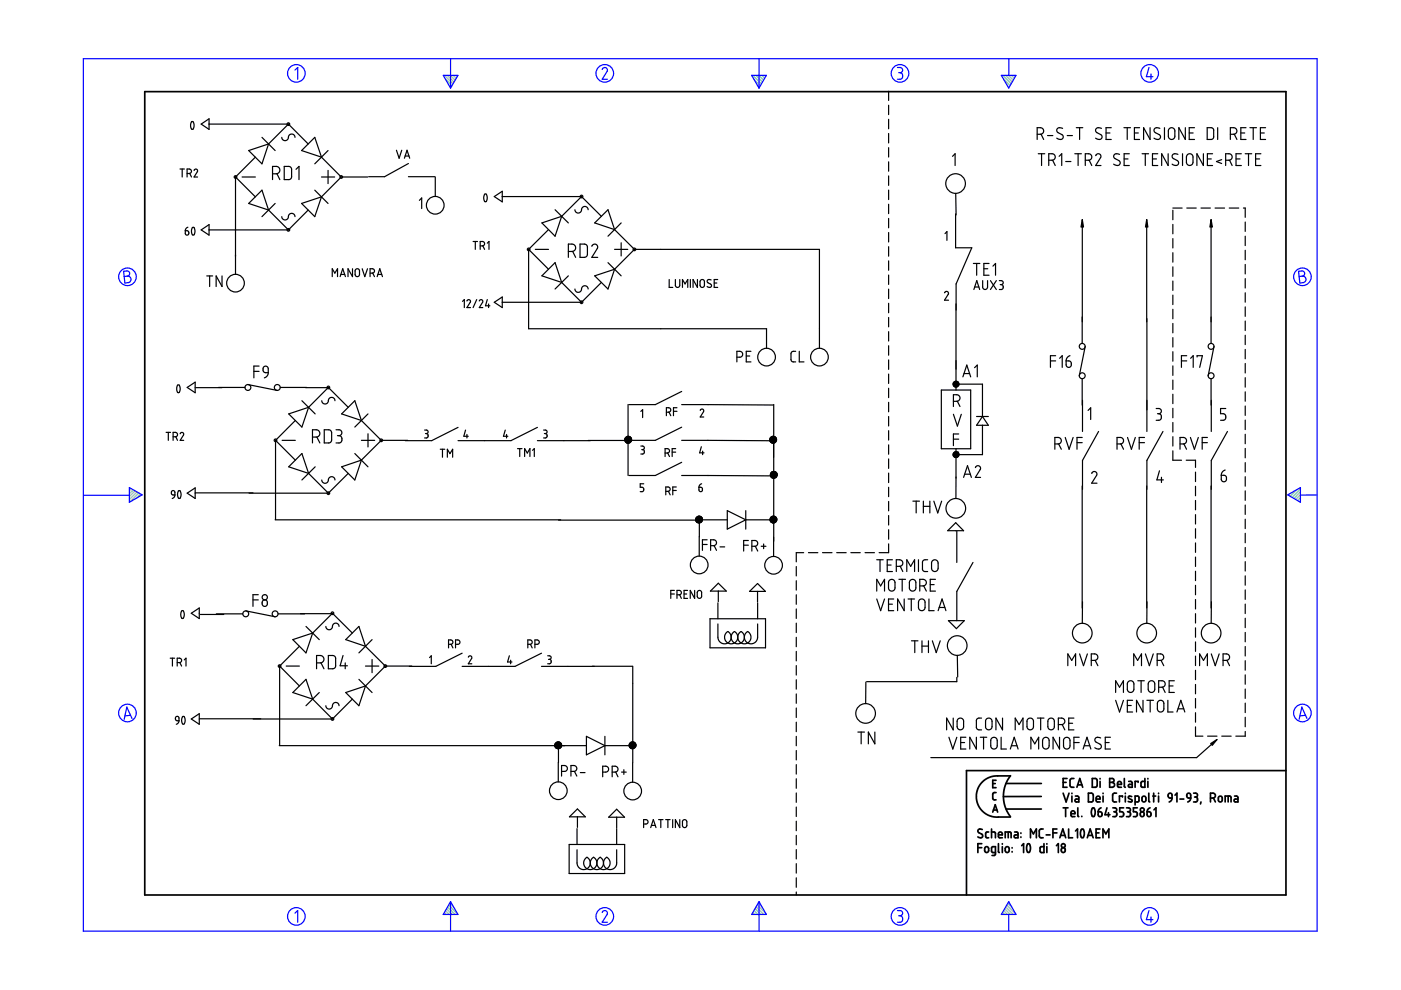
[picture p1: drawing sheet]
<svg xmlns="http://www.w3.org/2000/svg" width="297mm" height="210mm" viewBox="0 0 297 210" stroke-linecap="round" stroke-linejoin="round" font-family="sans-serif">
<g fill="none" stroke="#6c9" stroke-width=".25">
<path d="M94.2 16l1.8 1.8M94.5 16.8l1.3 1.4M94.8 16l1.5 1.4M95.3 18.3l.3 .3M95.5 16l1 1M96.1 16l.6 .6M96.7 16l.3 .2M159.6 16l1.8 1.8M159.9 16.8l1.3 1.4M160.3 16l1.4 1.4M160.7 18.3l.3 .3M160.9 16l1 1"/>
<path d="M161.5 16l.6 .6M162.1 16l.2 .2M212.6 16l1.8 1.8M212.8 16.8l1.3 1.4M213.2 16l1.4 1.4M213.7 18.3l.2 .3M213.8 16l1 1M214.4 16l.7 .6M215.1 16l.2 .2M27.5 103.4h-.1M27.9 103.6l-.5 .4M28.3 103.8l-.9 .9"/>
<path d="M28.7 104.1l-1.3 1.2M29 104.3l-1.6 1.6M29.4 104.5l-1.8 1.9M29.8 104.8l-.8 .8M273.4 104.7l-.3 .3M274.9 103.9l-1.4 1.3M275.7 103.6l-1.8 1.9M275.7 106.1l-.2 .3M275.7 105.5l-.6 .6M275.7 104.9l-1 1M275.7 104.2l-1.4 1.5M94 193.8v.1"/>
<path d="M94.2 193.5l.4 .4M94.4 193.1l.9 .8M94.7 192.7l1.2 1.2M94.9 192.3l1.6 1.6M95.1 191.9l1.9 1.9M95.4 191.5l.8 .8M159.4 193.8v.1M159.6 193.5l.4 .4M159.9 193.1l.8 .8M160.1 192.7l1.2 1.2M160.3 192.3l1.6 1.6M160.5 191.9l1.9 1.9"/>
<path d="M160.8 191.5l.8 .8M212.3 193.8v.1M212.6 193.5l.4 .4M212.8 193.1l.8 .8M213 192.7l1.2 1.2M213.2 192.3l1.6 1.6M213.5 191.9l1.8 1.9M213.7 191.5l.8 .8"/>
</g>
<g fill="none" stroke="#00f" stroke-width=".25">
<path d="M17.7 12.4h261.6v185h-261.6zM62.5 14.9l.6-.6v2.5M94 16h3.1l-1.6 2.7zM95.5 12.4v6.3M127.7 14.7l.5-.4 .5 .3v.5l-1 1.7h1.1M159.4 16h3.1l-1.6 2.7zM160.9 12.4v6.3M190.3 14.3h.7l.3 .3v.6l-.5 .2M190.5 15.4h.3M190.8 15.4l.5 .3v.7l-.3 .4h-.7M212.3 16h3.1l-1.5 2.7zM213.9 12.5v3.5"/>
<path d="M243.6 14.3l-.5 2h1.4M244 15.7v1.1M26.2 57.5l.9-.1 .3 .3 .1 .5-.5 .3 .5 .2 .3 .4-.1 .3-.3 .5-.9 .1zM27 58.5l-.7 .1M275.3 57.5l.9-.1 .3 .3 .1 .5-.5 .3 .5 .2 .3 .4-.1 .4-.2 .3-1 .2zM276.1 58.5l-.7 .1M17.8 105h9.6M27.4 103.4l2.7 1.5-2.7 1.6zM273 104.9l2.7-1.5v3.1zM279.3 104.9l-3.6 .1M27.7 151.7l-1.2 .1M28 152.3l-1.1-2.4-.6 2.6"/>
<path d="M276.8 151.7l-1.2 .1M277.1 152.3l-1.1-2.4-.6 2.6M62.5 193.6l.6-.5v2.4M95.5 191.2v6.2M95.5 191.2l1.6 2.7h-3.1zM127.7 193.5l.1-.3 .5-.1 .5 .4-.1 .4-1 1.6h1.1M160.9 191.2v6.2M160.9 191.2l1.6 2.7h-3.1zM190.3 193.1h.6l.4 .2v.5l-.5 .4M190.5 194.2h.3M190.8 194.2l.5 .3v.7l-.4 .3h-.6M213.9 191.2l1.5 2.7h-3.1z"/>
<path d="M213.9 193.9v3.5M243.6 193.1l-.5 1.9h1.4M244 194.4v1.1"/>
<circle cx="62.8" cy="15.6" r="1.87"/>
<circle cx="128.2" cy="15.6" r="1.87"/>
<circle cx="190.8" cy="15.6" r="1.87"/>
<circle cx="243.8" cy="15.6" r="1.87"/>
<circle cx="27" cy="58.7" r="1.87"/>
<circle cx="276.1" cy="58.7" r="1.87"/>
<circle cx="27" cy="151.2" r="1.87"/>
<circle cx="276.1" cy="151.2" r="1.87"/>
<circle cx="62.8" cy="194.3" r="1.87"/>
<circle cx="128.2" cy="194.3" r="1.87"/>
<circle cx="190.8" cy="194.3" r="1.87"/>
<circle cx="243.8" cy="194.3" r="1.87"/>
</g>
<g fill="none" stroke="#000" stroke-width=".36">
<path d="M30.7 19.4h241.9v170.4h-241.9zM207.3 179.7h.9M208.2 178.9h-.9v1.9M208.3 175.9l-.7-.1-.3 .5 1 .7v.4l-.2 .2-.8-.2M208.9 179.6l.4-.1 .3 .3v.7l-.3 .2h-.3l-.2-.2zM209.6 176.4h-.4l-.2 .3v.8l.2 .1h.4M210.2 176.4l.8 .1 .1 1.1M210.2 175.8v1.8M210.5 166.1h.5M210.5 172.2l.5-1.6 .5 1.6M210.6 171.7h.8M211.2 168h-.4l-.3 .3v1.1l.7 .2"/>
<path d="M211.2 165.4h-.7v1.6h.7M211.7 177h.8l-.1-.5-.4-.1-.2 .2-.1 .8 .2 .2h.6M211.7 178.9v1.7l.2 .2M212.5 178.9v.1M212.5 179.5v1.3M213.1 177.6v-1.2h1.1l.2 .2v1M213.3 179.6l.4-.1 .3 .3v.7l-.3 .2h-.3l-.3-.2zM213.3 166.1h7.5M213.3 171.5h7.5M213.8 176.4v1.2M214.2 164.5h-3.5l-.9 .3-.9 .5-.7 .6-.7 .9-.4 1-.1 1.1 .1 1.1 .4 .9 .7 1 .8 .6 .8 .5 .9 .2h3.5M214.2 164.5l-1 1.7-.5 2.2 .1 1.3 .3 1.3 1.1 2.1"/>
<path d="M214.6 179.7v.1M215.1 176.4h.5l.2 .3v.9h-.5a.31 .31 0 0 1-.3-.3 .31 .31 0 0 1 .3-.3h.5M216.5 176.6v.1M216.5 177.4v.1M216.6 179.3l.4-.4v1.9M217.8 179a.55 .55 0 0 1 .6 .2 .55 .55 0 0 1 .1 .5l-.1 .7a.37 .37 0 0 1-.5 .3 .37 .37 0 0 1-.2-.5v-.6zM218.5 177.6v-1.8l.6 1 .6-1v1.8M220.8 168.9h-8.1M221.2 175.8h-.6l-.3 .3 .1 1.3 .2 .2h.6M221.3 178.9v1.9l-.6-.1-.2-.2v-.8l.2-.2h.6M221.8 177h.8M222 178.9v.1"/>
<path d="M222 179.5v1.3M223.2 176.6h.9M224 179.3l.4-.4v1.9M224.1 175.8h-.9v1.8M224.7 177.6l.6-1.8 .7 1.8M224.9 177.1h.9M225.1 179.9l.2-.2 .5 .2v.7l-.4 .2-.3-.2zM225.4 165.9h.6M225.4 168.2l.6 1.8 .7-1.8M225.4 171.3h1M225.9 171.3v1.8M226.2 165.1h-.8v1.8h.8"/>
<path d="M226.6 175.8v1.8h.8M227.1 172.5h.8l-.1-.5-.4-.1-.3 .2v.8l.2 .2h.6M227.3 168.2v.1M227.3 168.8v1.2M227.7 165.1h-.6l-.2 .3v1.4l.3 .1h.5M228 168.8h.5l.2 .2v1h-.5a.31 .31 0 0 1-.3-.3 .31 .31 0 0 1 .3-.3h.5M228 176.2l.5-.4v1.8M228.3 166.9l.6-1.8 .7 1.8M228.5 166.4h.9M228.5 171.3v1.7l.2 .1M229.3 175.8a.63 .63 0 0 1 .6 .9l-.1 .6a.34 .34 0 0 1-.4 .3 .34 .34 0 0 1-.3-.5v-.7zM229.4 173.1h.1"/>
<path d="M230.5 177.6l.6-1.8 .7 1.8M230.7 177.1h.9M230.8 168.2h.7l.3 .3v1.2l-.3 .3h-.7zM231.6 165.1h.7l.3 .2v1.3l-.2 .3h-.8zM231.6 171.4a.53 .53 0 0 1 .5 .2 .53 .53 0 0 1 .1 .5l-.1 .7a.34 .34 0 0 1-.4 .3 .34 .34 0 0 1-.3-.4v-.6zM232.4 176.6h.6M232.4 169.4h.8v-.3l-.2-.3-.5 .1-.1 .9 .2 .2h.6M232.8 172.1h.6l.2 .2 .1 .5-.2 .3h-.3l-.3-.1zM233.2 175.8h-.8v1.8h.8M233.2 165.1v.1M233.2 165.7v1.2M233.4 171.3l-.4 .3-.2 .5"/>
<path d="M233.8 177.6v-1.8l.7 1 .6-1v1.8M233.9 168.2v.1M233.9 168.8v1.2M234.7 171.3l-.4 1.4h1M235 172.3v.8M235.3 165.1h.6l.3 .3-.1 .4-.3 .1 .4 .1 .1 .3-.1 .4-.3 .2h-.6zM235.3 165.9h.5M235.9 171.3h.7l.1 .2 .1 .3-.4 .3M236.2 172.1h.2M236.4 172.1l.3 .2 .1 .5-.3 .3h-.6M236.7 168.2h-.5l-.3 .3v1.3l.3 .2h.5M236.9 166.3h.9l-.2-.5-.3-.1-.3 .1-.1 .9 .2 .2h.7"/>
<path d="M238 169v-.2h-.7v1.2M238.2 171.3h-.8v.8h.6l.2 .4-.1 .6h-.7M238.4 165.1v1.7l.2 .1M238.6 168.2v.1M238.6 168.8v1.2M238.8 171.3h.5l.3 .2v.4l-.3 .2M239.1 172.1h.2M239.3 172.1l.4 .3-.1 .5-.2 .2h-.6M239.3 165.7h.5l.3 .2v1h-.6a.31 .31 0 0 1-.3-.3 .31 .31 0 0 1 .3-.3h.6M239.9 168.9l-.2-.1a.29 .29 0 0 0-.4 .1 .29 .29 0 0 0 .1 .4l.5 .2a.33 .33 0 0 1 0 .5 .33 .33 0 0 1-.5 0l-.2-.1M240.7 170l.7-.1 .1-.9-.2-.2h-.6v1.9M241.1 171.3h-.8v.8h.6l.2 .3-.1 .7h-.7"/>
<path d="M241.3 165.9v-.2h-.6v1.2M241.9 172.3l.2-.2 .4 .2 .1 .5-.1 .2-.4 .1-.2-.1zM242.2 169l.2-.2 .4 .1 .2 .8-.2 .2-.4 .1-.3-.2zM242.7 165.1v1.8h-.6l-.2-.2 .1-.9 .2-.1h.5M243.2 172.1l.7 .2v.7l-.4 .1-.2-.1zM243.4 165.1v.1M243.4 165.7v1.2M243.6 168.2v1.6l.2 .2M243.8 171.3l-.4 .3-.2 .5M244.4 168.8h.6M244.6 168.2v1.8M244.7 171.7l.4-.4v1.8"/>
<path d="M245.6 168.2v.1M245.6 168.8v1.2M247.7 168.4l.3-.2 .4 .1 .1 .9-.7-.1zM248.5 169.2l-.2 .5-.4 .3M249.1 168.6l.4-.4v1.8M250.2 169.4h.8M251.7 168.3l.3-.1 .3 .1 .2 .9h-.6l-.2-.2zM252.5 169.2l-.2 .5-.5 .3M253.1 168.2l.7 .1 .1 .4-.4 .3M253.3 169h.2M253.5 169l.4 .2v.5l-.2 .3h-.6M254.6 170l-.1 .5"/>
<path d="M256.6 169.2l.9-.1 .2-.3-.1-.4-.4-.2h-.6v1.8M257.3 169.2l.4 .8M258.4 169l.2-.2 .4 .1 .1 .8-.1 .2-.4 .1-.3-.2zM259.8 170v-1.2l1.1 .1 .1 1.1M260.4 168.8v1.2M261.7 168.8h.6l.2 .3v.9h-.6a.31 .31 0 0 1-.3-.3 .31 .31 0 0 1 .3-.3h.6M272.6 163.4h-67.7v26.4M211.1 180.8h-.6l-.3-.2 .1-1 .8-.1-.1 1.7-.2 .2h-.5M214.6 180.6v.1"/>
<circle cx="225.4" cy="179.3" r=".42"/>
<circle cx="242.2" cy="171.7" r=".42"/>
</g>
<g fill="none" stroke="#000" stroke-width=".25">
<path d="M188.4 19.3v2M38.2 35.8h.9M38.6 35.8v1.7M39.7 36.8l.8-.2 .1-.2-.1-.4-.8-.2v1.7M40.2 36.8l.4 .7M40.6 25.8a.69 .69 0 0 1 .5 .9v.4a.34 .34 0 0 1-.4 .3 .34 .34 0 0 1-.3-.5v-.6zM41.1 36.1l.4-.3 .4 .3-.8 1.4h.8M42.7 26.3l1.6-1.1v2.2zM44.3 26.3h16.9M49.9 37.5l4.2 4.2M49.9 37.5v20.7M51.3 37.5h2.8"/>
<path d="M52.7 31.9l4.2-1.4-1.4 4.2zM54.1 33.3l-4.2 4.2M55.5 29.1l2.8 2.8M57.8 36.9l.9-.1 .5-.3 .1-.6-.3-.5-1.2-.1v2.8M58.7 36.8l.6 1.3M59.7 29.1l.2 .4 .5 .3 .6-.3 .2-.7 .4-.4 .7 .1 .2 .6M60.3 35.3h1.1l.4 .4v1.8l-.4 .6h-1.1zM61.2 26.3l4.1 4.2M61.2 26.3l-4.3 4.2M62.8 35.9l.6-.6v2.8M63.9 31.9l2.8-2.8 1.5 4.2zM68.2 33.3l4.1 4.2"/>
<path d="M68.2 37.5h2.8M69.6 31.9l-2.9 2.8M69.6 36.1v2.8M72.3 37.5l-4.1 4.2M72.3 37.5h5.7M84.1 31.9l.5 1.6 .6-1.6M85.7 33.5l.6-1.6 .6 1.6M85.9 33.1h.8M86.6 34.7l-5.1 2.8h-3.3M86.6 37.5h5.6M92.3 37.5v4.2M188.4 22.3v2"/>
<path d="M188.4 25.3v2M188.4 28.3v2M188.4 31.3v2M188.4 34.3v2M188.4 37.3v2M202 33.1l.5-.5v2.5M219.9 28.5l1.1-.2 .3-.4-.2-.6-.3-.2h-.9v2.5M220.1 32.6h1.4M220.7 28.4l.6 1.2M220.8 32.6v2.5M222.1 28.7h1.1M222.4 34l1.1-.2 .2-.4-.1-.5-.5-.3h-.7v2.5"/>
<path d="M223.2 34l.5 1.1M224.6 33.1l.5-.5v2.5M225.3 27.2l-.9-.1-.3 .2-.1 .4 .2 .4 1.1 .6v.7l-.6 .2-.7-.3M226 34.2h1.1M226.3 28.7h1.1M227.9 32.6h1.4M228.2 27.1h1.4M228.6 32.6v2.5M228.9 27.1v2.5M230.1 34h.8l.3-.2 .3-.4-.1-.5-.5-.3h-.8v2.5M230.9 34l.6 1.1M232.3 33l.3-.3 .4-.1 .3 .2 .1 .3-1.1 2h1.1"/>
<path d="M233.5 27.2l-.8-.1-.3 .2-.1 .4 .2 .4 1.1 .6v.7l-.6 .2-.7-.3M234.5 28.2h.8M235.6 27.1h-1.1v2.5h1.1M237.4 32.7l-.9-.1-.2 .1-.2 .5 .2 .3 1.1 .7v.6l-.5 .3-.8-.3M238.3 27.1h1.4M238.3 33.7h.9M239 27.1v2.5M239.4 32.6h-1.1v2.5h1.1M240.5 28.2h.8M241.6 27.1h-1.1v2.5h1.1M242.1 32.6h1.4M242.8 32.6v2.5"/>
<path d="M243.8 27.1v2.5l-1.3-2.5v2.5M244.3 33.7h.9M245.5 32.6h-1.2v2.5h1.2M245.9 27.2l-.9-.1-.2 .2-.1 .4 .2 .4 1 .5 .2 .4-.2 .4-.5 .2-.7-.3M246.9 27.1v2.5M247.7 32.6v2.5l-1.4-2.5v2.5M247.9 27.3l.3-.2h.4l.5 .5v1.4l-.4 .5h-.5l-.4-.4-.1-1.4zM249.7 32.7l-.8-.1-.3 .3-.1 .4 .2 .2 1.1 .7v.6l-.5 .3-.8-.3M250.7 32.6v2.5M251.3 27.1v2.5l-1.4-2.5v2.5M251.7 32.8l.6-.2 .6 .4v1.6l-.4 .5-.6-.1-.3-.4-.1-1.4zM252.1 28.2h.9"/>
<path d="M253.3 27.1h-1.2v2.5h1.2M255.1 32.6v2.5l-1.3-2.5v2.5M255.9 27.1h1l.4 .3v1.7l-.4 .4-1 .1zM256 33.7h.8M257.1 32.6h-1.1v2.5h1.1M258.2 27.1v2.5M259 33.8l-1.1 .4 1.1 .5M259.9 34h.8l.4-.3 .1-.5-.2-.5-1.1-.1v2.5M260.7 34l.5 1.1M260.9 28.5l.8-.1 .4-.2 .2-.5-.4-.5-1-.1v2.5M261.7 28.4l.6 1.2M262.1 33.7h.8"/>
<path d="M263.1 28.2h.8M263.2 32.6h-1.1v2.5h1.1M264 32.6h1.4M264.2 27.1h-1.1v2.5h1.1M264.7 32.6v2.5M265 27.1h1.4M265.7 27.1v2.5M266.2 33.7h.9M267.2 28.2h.9M267.3 32.6h-1.1v2.5h1.1M268.3 27.1h-1.1v2.5h1.1M39.3 48.9l.6 .1 .1 .6-.2 .2h-.3l-.2-.1z"/>
<path d="M39.8 48.2l-.3 .2-.2 .5M40.8 48.3a.5 .5 0 0 1 .5 .1 .5 .5 0 0 1 0 .6v.5a.33 .33 0 0 1-.4 .3 .33 .33 0 0 1-.3-.4v-.6zM42.7 48.7l1.6-1.1v2.2zM43.8 58.5h1.3M44.3 48.7h16.9M44.4 58.5v2.2M47.1 58.5v2.2l-1.3-2.2v2.2M52.7 43.1l2.8-2.8 1.4 4.2zM56.9 44.5l4.3 4.2M58.3 43.1l-2.8 2.8M59.7 45.9l.2 .5 .4 .2 .7-.2 .2-.8 .4-.3 .7 .1 .2 .5M63.9 43.1l4.3-1.4-1.5 4.2z"/>
<path d="M65.3 44.5l-4.1 4.2M66.7 40.3l2.9 2.8M70.4 58.7v-1.7l.6 .9 .6-.9v1.7M72.1 58.7l.6-1.7 .5 1.7M72.3 58.2h.8M74.7 57v1.7l-.9-1.7v1.7M75.4 57.2l.5-.2 .3 .3v1l-.3 .3h-.4l-.2-.2zM76.8 57l.5 1.7 .6-1.7M78.5 57.9l.7-.1 .2-.3-.1-.4-.8-.1v1.7M79 57.9l.4 .8M80 58.7l.5-1.7 .6 1.7M80.1 58.2h.8"/>
<path d="M88.9 42.5l.5-.5v2.2M100.3 51.2h.9M100.8 51.2v1.7M101.8 52.1l.8-.1 .1-.2-.1-.5-.8-.1v1.7M102.4 52.1l.3 .8M102.7 41.2a.56 .56 0 0 1 .6 .8l-.1 .5a.32 .32 0 0 1-.4 .3 .32 .32 0 0 1-.2-.5zM103.3 51.6l.4-.4v1.7M104.8 41.7l1.7-1.1v2.2zM106.5 41.7h16.8M112.1 52.9l4.2 4.2M112.1 52.9v16.8h50.4v4.2M113.5 52.9h2.8"/>
<path d="M114.9 47.3l4.2-1.4-1.4 4.2zM114.9 58.5l2.8-2.8 1.4 4.2zM116.3 48.7l-4.2 4.2M117.7 44.5l2.8 2.8M119.1 59.9l4.2 4.2M120.5 53.3h.8l.5-.2 .2-.4-.2-.7-.3-.2h-1v2.8M120.5 58.5l-2.8 2.8M121.4 53.3l.6 1.3M121.9 44.5l.2 .4 .4 .3 .6-.3 .3-.7 .4-.4 .6 .1 .3 .6M123 51.8h1.1l.4 .3v1.9l-.4 .5-1.1 .1zM123.3 41.7l4.2 4.2M123.3 41.7l-4.2 4.2"/>
<path d="M125.5 52.2l.2-.3 .5-.1 .4 .1 .1 .4v.4l-1.2 1.9h1.2M126.1 47.3l2.8-2.8 1.4 4.2zM126.1 58.5l4.2-1.4-1.4 4.2zM127.5 59.9l-4.2 4.2M128.9 55.7l2.8 2.8M130.3 48.7l4.2 4.2M130.3 52.9h2.8M131.7 47.3l-2.8 2.8M131.7 51.5v2.8M134.5 52.9l-4.2 4.2M134.5 52.9h39.2v21M141.9 59.3v1.6h.7"/>
<path d="M143.2 59.3v1.3l.4 .3h.3l.2-.3v-1.3M146.4 59.3v1.6M147.9 59.3v1.6l-1-1.6v1.6M148.5 59.4l.5-.1 .4 .3v1l-.4 .3h-.4l-.2-.3zM150.8 59.4l-.7-.1-.2 .4 .9 .6v.5l-.5 .1-.4-.2M152.2 59.3h-.8v1.6h.8M188.4 40.3v2M188.4 43.3v2M188.4 46.3v2M188.4 49.3v2M188.4 52.3v2M188.4 55.3v2"/>
<path d="M188.4 58.3v2M200.4 49.5l.4-.4v1.9M202.6 45.3v7.2h3.4l-3.3 7.7v22.5M202.6 41l.1 4.6M206.4 55.9h1.4M207.1 55.9v2.5M208.3 59.5v1.4l.2 .3 .3 .2 .4-.1 .2-.3v-1.5M208.6 57h.8M209.7 55.9h-1.1v2.5h1.1M210 59.5l1.2 1.9M210.5 56.4l.6-.5v2.5M211.2 59.5l-1.2 1.9"/>
<path d="M211.9 59.5h.5l.3 .2v.4l-.4 .2M229.5 46.6l-.1 26.2M243.1 46.6v21.6M248.7 44.6v2M248.7 47.6v2M248.7 50.6v2M248.7 53.6v2M248.7 56.6v2M248.7 59.6v2M248.7 44.1h1.9M251.6 44.1h2M254.6 44.1h2"/>
<path d="M256.8 46.6v26.2M257.6 44.1h2M260.6 44.1h2M263.6 44.1h.4v2M264 47.1v2M264 50.1v2M264 53.1v2M264 56.1v2M264 59.1v2M53.8 78.7h1.1M54.9 77.6h-1.1v2.5M55.9 77.9l.4-.3 .4 .2 .2 1.2h-.6l-.4-.2z"/>
<path d="M56.9 79l-.2 .7-.7 .4M98.1 63.9l.3-.4v1.7M99 63.8l.2-.2 .3-.1a.35 .35 0 0 1 .2 .6l-.7 1.1h.8M101.1 63.5l-.8 1.7M101.6 63.8a.38 .38 0 0 1 .4-.3 .38 .38 0 0 1 .4 .3l-.8 1.4h.8M103.3 63.5l-.4 1.3h1M103.6 64.5v.7M104.8 64.1l1.7-1.1v2.2zM106.5 64.1h16.8M121.9 61.3l.3 .6 .6 .1 .4-.3 .3-.9 .5-.2 .4 .1 .3 .6M144.7 60.9v-1.6l.5 .9 .6-.9v1.6M151.4 60h.6"/>
<path d="M156.2 75.7l1-.1 .3-.4-.2-.5-.4-.2h-.7v2.2M158.2 75.5h.8M159.2 74.5h-1v2.2h1M168.7 74.5h-.7l-.3 .4 .1 1.7 .3 .1h.6M169.5 74.5v2.2h1M188.4 61.3v2M188.4 64.3v2M188.4 67.3v2M188.4 70.3v2M188.4 73.3v2M188.4 76.3v2M188.4 79.3v2"/>
<path d="M200.3 62.1l.2-.3h.3l.3 .4-.8 1.4h.8M204.2 79.9l.8-2.5 .8 2.5M204.4 79.2h1.2M206.5 61.4l.6-1.9 .6 1.9M206.6 78l.6-.6v2.5M206.7 60.9h.8M212.1 60.3h.2M212.3 60.3l.4 .3v.5l-.3 .3h-.5M222.7 76.5h1.1M223.8 75.4h-1.1v2.5M224.7 76l.5-.6v2.5M226 76.5l.8 .1 .3 .2v.7l-.2 .3-.4 .1-.3-.2z"/>
<path d="M226.9 75.4l-.6 .4-.3 .7M230.1 73.4l-1.3 6.3M243.2 67.6v23.9M248.7 62.6v2M248.7 65.6v2M248.7 68.6v2M248.7 71.6v2M248.7 74.6v2M248.7 77.6v2M250.5 76.5h1.1M251.6 75.4h-1.1v2.5M252.4 76l.6-.6v2.5"/>
<path d="M253.8 75.7v-.3h1.1l-.5 2.5M257.4 73.4l-1.2 6.3M264 62.1v2M264 65.1v2M264 68.1v2M264 71.1v2M264 74.1v2M264 77.1v2M35.2 91.7h1M35.7 91.7v1.7M36.7 92.6h.6l.2-.2 .1-.4-.2-.2-.7-.1v1.7M37.3 92.6l.3 .8"/>
<path d="M37.7 81.6a.64 .64 0 0 1 .5 .9l-.1 .4a.35 .35 0 0 1-.4 .4 .35 .35 0 0 1-.2-.5v-.7zM38.2 92a.37 .37 0 0 1 .3-.3 .37 .37 0 0 1 .4 .2v.3l-.7 1.2h.7M39.7 82.1l1.7-1.1v2.3zM41.6 82.2h5.5M46.3 82.1h5.6M52.6 81.5l6.2 1.3M58.4 93.4l4.2 4.2M58.4 93.4v16.8M59.4 82.1h5.6M59.8 93.4h2.8M61.2 87.8l4.2-1.4-1.4 4.2zM62.6 89.2l-4.2 4.2"/>
<path d="M64 96.2l1.4 4.2-4.2-1.4zM64 85l2.8 2.8M64.8 82.2h4.8M65.4 86.4l4.2-4.3 4.2 4.3M66.3 92.7h.9l.4-.3 .2-.6-.3-.5-.3-.2h-.9v2.8M66.8 99l-2.8 2.8M67.2 92.7l.6 1.2M68.2 85l.3 .5 .7 .1 .3-.3 .3-.8 .5-.3 .5 .3 .2 .5M68.7 91.1l1.2 .1 .4 .3v1.8l-.2 .4-.2 .2h-1.2zM71.2 91.1l.9 .1 .4 .4-.2 .5-.4 .3M71.5 92.4h.4M71.9 92.4l.3 .1 .2 .2 .1 .8-.4 .4h-.9"/>
<path d="M72.4 87.8l2.8-2.8 1.4 4.2zM72.4 99l4.2-1.4-1.4 4.2zM75.2 96.2l2.8 2.8M76.6 89.2l4.2 4.2M76.6 93.4h2.8M78 87.8l-2.8 2.8M78 92v2.8M80.8 93.4l-4.2 4.2M80.8 93.4h5.6M90 91.2h.6l.1 .2v.4l-.3 .1M90.2 91.9h.2M90.4 91.9l.3 .2v.5l-.2 .3h-.5"/>
<path d="M93.3 95.2h1M93.8 95.2v1.7M94.8 96.9v-1.7l.6 1 .6-1v1.7M97.1 90.6l-5.6 2.8h-5.6M98.7 91.2l-.4 1.3h1M99 92.1v.8M107.1 91.2l-.4 1.3h1M107.4 92.1v.8M109.7 95.1h1M110.2 95.1v1.7M111.2 96.8v-1.7l.6 1 .6-1v1.7M112.9 95.5l.4-.4v1.7"/>
<path d="M113.9 90.6l-5.6 2.8h-11.2M113.9 93.4h11.2M115.3 91.2h.5l.2 .2-.1 .4-.3 .1M115.4 91.9h.2M115.6 91.9l.3 .2 .1 .5-.3 .3h-.4M124.7 93.4h8.5M132.9 93.9h.1M132.9 92.6l-.4 .5M132.9 93.8l-.1 .1M132.9 93.6l-.2 .2M132.9 93.2l-.4 .4M133 92.5l-.5 .5"/>
<path d="M133.1 92.5l-.2 .2M133.2 85.8v15M133.2 92.5l-.7 .7M133.3 92.5l-.8 .8M133.4 92.5l-.9 1M133.4 92.5l-.5 .6M133.5 92.6l-.9 1M133.6 92.6l-.7 .7M133.6 92.7l-1 1M133.7 92.7l-1 1M133.7 92.8l-.8 .8M133.8 92.8l-1.1 1"/>
<path d="M133.8 92.9l-.9 1M133.9 93.5l-.5 .4M133.9 93l-.9 .9M133.9 93.4l-.5 .5M133.9 93.3l-.7 .7M133.9 93.1l-.8 .8M133.9 93.2l-.7 .8M135.9 94.6l.6 .1v.5l-.3 .1M135.9 87.2l.3-.3v1.6M136.1 95.3h.1M136.2 95.3l.4 .2v.5l-.2 .2-.5 .1M141 96.1l.7-.1 .2-.3-.1-.5-.8-.1v1.7"/>
<path d="M141.3 87.4l.8-.2 .1-.4-.2-.3-.7-.1v1.7M141.6 96.1l.3 .7M141.8 87.4l.4 .7M142.5 95.9h.8M142.8 87.2h.7M143.3 95.1h-.8v1.7M143.5 86.4h-.7v1.7M144.5 90.6l-5.6 2.8h-5.6M144.5 93.4h5.6M144.5 98l-5.6 2.8h-5.6M144.5 83l-5.6 2.8h-5.6M144.5 85.8h5.6"/>
<path d="M148.5 87l.3-.3 .4 .2v.3l-.7 1.2h.7M148.7 94.7l-.4 1.3h1M149 95.7v.7M150.1 93.4l13.9 .1M150.1 85.8l13.9 .1M163.6 92.6l-.3 .3M163.7 93.6l-.2 .2M163.7 93.2l-.4 .4M163.7 93l-.5 .5M163.7 92.8l-.5 .5M163.7 92.6l-.5 .5M163.8 100l-.4 .4"/>
<path d="M163.8 92.5l-.6 .7M163.9 92.5l-.2 .2M164 93.9l-.1 .1M164 99.9l-.3 .3M164 93.4v3.6M164 85.8v28.9M164.1 99.9l-.8 .8M164.1 93.9h-.1M164.1 92.5l-.9 .9M164.2 100l-.9 .8 1-.8M164.2 92.6l-.5 .4M164.2 92.6l-.9 .9"/>
<path d="M164.3 92.6l-1 1M164.4 92.6l-.7 .7M164.4 92.7l-1 1M164.5 92.8l-1.1 .9M164.5 92.8l-.8 .8M164.5 93.6l-.2 .3M164.5 92.9l-1 .9M164.6 92.9l-1 1M164.6 93l-.9 .9M164.6 93.1l-.7 .8M164.6 93.4l-.5 .5M164.6 93.2l-.8 .7"/>
<path d="M164.6 93.3l-.5 .6M188.4 82.3v2M188.4 85.3v2M188.4 88.3v2M188.4 91.3v2M188.4 94.3v2M188.4 97.3v2M199.6 82.7h6.2v12.4h-6.2zM202.1 81.4h.1M202.1 96.3h.1M202.1 85.1h.9l.4-.3 .1-.5-.2-.4-.4-.2h-.8v2.5M202.1 96.5h.1"/>
<path d="M202.1 87.8l.9 2.5 .8-2.5M202.1 93.1h1.2M202.2 96.7h.1M202.3 81.7l-.1 .1M202.3 81.4l-.2 .1M202.3 81.2l-.2 .1M202.3 96.1l-.2 .1M202.3 96.3l-.1 .1M202.4 81.8l-.1 .1M202.4 96.5l-.1 .1M202.4 80.9l-.3 .3M202.4 95.8l-.3 .3"/>
<path d="M202.5 81.5l-.2 .1M202.5 81.2l-.2 .2M202.5 81l-.2 .1M202.5 82h-.1M202.5 95.9l-.2 .2M202.5 96.7l-.2 .1M202.5 96.1l-.1 .1M202.5 96.9l-.1 .1M202.6 81.6l-.1 .1M202.6 96.3l-.1 .1M202.6 80.8l-.1 .1M202.6 95.8l-.1 .1"/>
<path d="M202.6 81.3l-.1 .1M202.6 81l-.1 .2M202.6 81.8l-.1 .1M202.6 96.5l-.1 .1M202.7 95.1v6.3M202.7 81.4h5.6v6.9M202.7 82l-.1 .1M202.7 95.9l-.1 .2M202.7 96.7l-.1 .1M202.7 80.8l-.6 .7M202.7 95.8l-.6 .6M202.8 81.4l-.2 .1"/>
<path d="M202.8 96.1l-.2 .1M202.8 96.9l-.2 .1M202.8 81.1l-.1 .1M202.8 80.9l-.1 .1M202.8 81.6l-.1 .1M202.9 95.8l-.1 .1M202.9 81.8l-.1 .1M202.9 96.5l-.1 .1M202.9 80.9l-.8 .8M202.9 95.8l-.8 .8M203 81.2l-.2 .2M203 82h-.1"/>
<path d="M203 95.9l-.2 .2M203 96.7l-.2 .1M203 85.1l.5 1.1M203 95.9h.1M203 80.9l-.1 .1M203 81.4l-.1 .1M203 96.1l-.1 .1M203 96.9l-.1 .1M203.1 81l-.9 .9M203.1 81.6l-.1 .1M203.1 96.3l-.1 .1M203.1 95.9l-.9 .9"/>
<path d="M203.2 81l-.2 .2M203.2 81.8l-.2 .1M203.2 96l-.1 .1M203.2 96.5l-.2 .1M203.2 81.2l-.1 .2M203.2 81.1l-.8 .9M203.2 96.7l-.1 .1M203.2 96.1l-.8 .8M203.3 81.4l-.1 .1M203.3 96.1l-.1 .1M203.3 96.6h.1M203.3 92h-1.2v2.5"/>
<path d="M203.3 81.7h-.1M203.3 81.3l-.8 .7M203.3 96.2l-.8 .8M203.3 81.5l-.5 .6M203.3 96.3l-.1 .1M203.3 96.5l-.5 .5M206.8 99.1l.2-.3 .5-.1 .4 .5-1.1 2h1.1M207.1 88.3h2.4M208.3 90.2v6.2h-5.6l.1-.1M208.3 88.3l1.2 1.9h-2.4zM223.6 94.1h.9l.3-.2 .2-.4-.1-.5-.5-.2h-.8v2.4M224.5 94.1l.5 1.1"/>
<path d="M225.8 92.8l.9 2.4 .8-2.4M228.3 93.9h1.1M229.4 80.3v5.6M229.4 92.8h-1.1v2.4M229.5 84.9v6.6M230.7 87l.5-.5v2.4M232.9 91.5l-3.4 6.1v6.2M236.8 94.1h.9l.3-.1 .2-.4-.2-.6-.4-.2h-.8v2.4M237.7 94.1l.5 1.1M239.1 92.8l.8 2.4 .8-2.4M241.5 93.9h1.2M242.7 92.8h-1.2v2.4"/>
<path d="M245.1 86.6h.7l.3 .3 .1 .5-.5 .3M245.4 87.7h.3M245.7 87.7l.4 .2 .1 .2v.7l-.4 .3h-.7M245.8 99.8l-.5 1.9h1.4M246.6 91.5l-3.4 6.1v6.2M248.7 80.6v2M248.7 83.6v2M248.7 86.6v2M248.7 89.6v2M248.7 92.6v2M248.7 95.6v2h1.8M250.2 94.1h.8l.4-.2 .2-.6-.3-.4-1.1-.1v2.4"/>
<path d="M251 94.1l.6 1.1M251.5 97.6h2v1.5M252.4 92.8l.8 2.4 .9-2.4M254.9 93.9h1.1M256 92.8h-1.1v2.4M256.8 80.3v5.6M256.8 84.9v6.6M259.8 99.7l-.7 .4-.2 .7M259.9 86.6h-1.1v1.1l.8 .1 .3 .4v.5l-.2 .3-.9 .1M260.2 91.5l-3.4 6.1v6.2M264 80.1v2M264 83.1v2"/>
<path d="M264 86.1v2M264 89.1v2M264 92.1v2M264 95.1v2M264 98.1v2M36.4 104.1l.4-.1 .2 .1 .1 .8-.7-.1zM37.1 104.9l-.2 .5-.4 .3M37.8 104.1a.55 .55 0 0 1 .6 .8l-.1 .4a.33 .33 0 0 1-.4 .4 .33 .33 0 0 1-.2-.5zM39.7 104.6l1.7-1.2v2.3zM41.4 104.5h12.2M52.8 104.6h16.8M58.3 110.2h60.6"/>
<path d="M65.4 100.4l4.2 4.2M68.2 101.8l.2 .4 .4 .3 .6-.3 .3-.7 .4-.4 .7 .1 .2 .6M73.8 100.4l-4.2 4.2M118.4 110.3h30.1M136.5 102.6h-.8v.7h.5l.3 .3-.1 .5-.7 .1M141.2 104.2l.8-.2 .1-.2-.1-.4-.3-.1h-.5v1.6M141.7 104.2l.4 .7M142.6 104h.8M143.4 103.3h-.8v1.6M144.5 100.8h5.6M147.9 110.7h-.1M147.9 109.5l-.3 .3"/>
<path d="M147.9 110.7l-.1 .1M148.1 109.5l-.6 .5M148.1 110.7l-.1 .1M148.2 109.4l-.7 .7M148.2 103.3h.5l.2 .2-.1 .6-.3 .1-.2-.1zM148.3 110.2v7.7M148.3 109.4l-.8 .8M148.3 110.2h5.9M148.3 110.7l-.2 .2M148.4 109.5l-.9 .8M148.5 110.7l-.2 .2M148.5 109.5l-1 .9"/>
<path d="M148.5 109.5l-.9 .9M148.6 109.6l-1 1M148.7 109.6l-1 1M148.7 109.7l-1 1M148.8 102.6l-.5 .2-.1 .5M148.8 110.6l-.3 .2M148.8 109.7l-1 1M148.9 109.9l-1 .9M148.9 110.4l-.3 .3M148.9 110.3l-.5 .6M148.9 110l-.8 .9M148.9 110.2l-.5 .5"/>
<path d="M148.9 115.4h1M149.9 114.4h-1v2.3M150.1 100.8l13.9 .1M150.7 115.7h.6l.4-.2 .2-.5-.2-.4-1-.2v2.3M151.4 115.7l.5 1M152.7 116h.9M154.2 108.3l3.9 1.9-3.9 2zM157.7 115.6h1M158.1 110.2h5.9M158.1 108.3v3.9M158.7 114.6h-1v2.2M159.4 115.8l1-.1 .3-.4-.2-.4-.3-.3h-.8v2.2"/>
<path d="M160.1 115.8l.6 1M161.4 115.8h1M161.9 115.3v1M163.5 110.7h.1M163.6 109.6l-.2 .1M163.7 109.5l-.4 .4M163.7 110.8h.1M163.7 100h.1M163.7 110.7l-.1 .1M163.7 110.5l-.2 .2 1-1-.8 .8M163.7 110.3l.7-.7-1 1M163.7 110.2l-.3 .4"/>
<path d="M163.7 110l-.4 .4M163.7 109.8l-.4 .5M163.7 109.6l-.4 .5M163.7 101.2l-.1 .1M163.7 100.6l-.3 .3M163.7 100.2l-.4 .4M163.7 110.7h.1M163.8 109.5h-.1M163.9 109.4l-.6 .7M164 110.7l-.2 .1M164 101.4l.8-.8-.8 .8M164 109.4l-.3 .3"/>
<path d="M164 113.9v4.1M164.2 109.5l-.9 .8M164.3 109.5l-.6 .5M164.3 109.5l-1 1M164.3 100l-.9 1M164.4 100l-.7 .7M164.5 100.1l-1.1 1M164.5 100.1l-1 1M164.6 110.6l-.2 .1M164.6 100.2l-1.1 1M164.6 109.8l-1 .9M164.6 109.8l-.9 .9"/>
<path d="M164.6 100.2l-1 1M164.6 101.1l-.1 .2M164.7 109.9l-.8 .8M164.7 100.3l-1 1M164.7 110.3l-.5 .5M164.7 109.9l-1 .9M164.7 110.1l-.8 .8M164.7 110.2l-.6 .7M164.7 110l-.6 .7M164.7 100.5l-.8 .9M164.7 100.4l-.9 .9M164.8 100.9l-.6 .5"/>
<path d="M164.8 100.8l-.7 .6M170.4 117.2h-1.6v1.9M171.4 117.2h2M174.4 117.2h2M177.4 117.2h2M180.4 117.2h2M183.4 117.2h2M185.9 118.7h1.4M186.6 118.7v2.5M188.1 119.8h.8M188.4 100.3v2M188.4 103.3v2"/>
<path d="M188.4 106.3v2M188.4 109.3v2M188.4 112.3v2M188.4 115.3v1.9h-2M189.2 118.7h-1.1v2.5h1.1M193.5 106.3h1.4M194.2 106.3v2.5M194.7 118.7v2.5M195.8 106.3v2.5M195.8 107.4h1.3M196.7 118.7h-.8l-.3 .4v1.7l.4 .4h.7M197.1 106.3v2.5"/>
<path d="M197.7 118.9l.3-.2h.4l.5 .5v1.4l-.4 .5h-.7l-.3-.4v-1.4zM198 106.3l.8 2.5 .8-2.5M202.6 110.8l1.7 1.7h-3.4zM202.7 101.1v4.6M202.9 112.6v6.7M204.3 101.2l.8-2.5 .9 2.5M204.5 100.5h1.2M206.3 119.3l-3.4 6.1v6.2M229.4 103v25.9M231.5 100.4l.2-.3 .4-.1 .3 .1 .2 .4-1.1 1.9h1.1M243.1 103v25.9M246.3 101.2v1.1"/>
<path d="M253.5 100.1v2M253.5 103.1v2M253.5 106.1v2M253.5 109.1v2M253.5 112.1v2M253.5 115.1v2M253.5 118.1v2M256.8 103v25.9M258.9 100.8h.7l.4 .2v.7l-.2 .4-.4 .1-.4-.3zM264 101.1v2M264 104.1v2M264 107.1v2"/>
<path d="M264 110.1v2M264 113.1v2M264 116.1v2M264 119.1v2M36.1 139.6h.9M36.6 139.6v1.6M38.5 129.6a.47 .47 0 0 1 .5 .1 .47 .47 0 0 1 .1 .5l-.1 .6a.34 .34 0 0 1-.4 .3 .34 .34 0 0 1-.2-.5zM39.1 139.9l.3-.3v1.6M40.6 130l1.6-1.1v2.2zM42.5 130.3h4.9M45.9 130.2h5.6M52.1 129.5l6.2 1.3"/>
<path d="M53.6 127.2h1.2M54.8 126.1h-1.2v2.5M55.7 127.4l.5-.2 .4 .3 .1 .6-.3 .4-.4 .1-.3-.2-.1-.3zM58.9 130.2h5.7M62.1 135.6l4.2-1.4-1.4 4.2zM63.5 137l-4.2 4.2M63.7 130.1h6.8M64.9 132.8l2.8 2.8M66.3 134.2l4.2-4.2 4.2 4.2M69.1 132.8l.2 .5 .4 .2 .6-.2 .2-.8 .5-.4 .6 .2 .3 .5M69.6 139h1.1l.4 .4 .1 1.9-.5 .5h-1.1zM72.7 139l-.6 2.2h1.6"/>
<path d="M76.1 132.8l1.4 4.2-4.2-1.4zM77.5 137l4.2 4.2M78.9 135.6l-2.8 2.8M78.9 139.8v2.8M91.1 139.4l.3-.4v1.7M95.1 136.6l.8-.1 .1-.4-.1-.3-.8-.1v1.7M95.7 136.6l.3 .8M96.6 136.6h.6l.2-.2 .1-.4-.2-.2-.7-.1v1.7M98 138.5l-5.6 2.8h-5.6M99.3 139.3l.3-.3 .4 .2v.3l-.7 1.2h.7M108 139l-.4 1.4h.9M108.3 140v.7"/>
<path d="M111.9 136.6l.8-.1 .1-.4-.2-.3-.7-.1v1.7M112.5 136.6l.3 .8M113.4 136.6l.8-.1 .1-.4-.1-.3-.8-.1v1.7M114.8 138.5l-5.6 2.8h-11.2M116.1 139l.5 .1 .2 .2v.4l-.3 .1M116.3 139.8h.2M116.5 139.8l.3 .2v.5l-.2 .2h-.5M142.2 125.9h.8M143 125.2h-.8v1.7M143.5 126.1h.6l.3-.2 .1-.4-.2-.2-.8-.1v1.7M144.1 126.1l.4 .8M145 125.9h.6"/>
<path d="M145.8 125.2h-.8v1.7h.8M147.3 125.2v1.7l-1-1.7v1.7M147.9 125.3l.5-.1 .4 .3v1l-.3 .4-.5-.1-.2-.3zM150.5 131.2h11.8v6.2h-11.8zM152.2 132.3v3.1l.5 .8 .5 .3h.6l.5-.2 .4-.3 .3-1-.4-.8a.53 .53 0 0 0-.5-.2 .53 .53 0 0 0-.4 .5l-.1 .8 .2 .5 .7 .6 .7 .1 .7-.3 .5-.6v-.9l-.4-.6a.54 .54 0 0 0-.9 .4l-.1 .8 .3 .7 .6 .4 .7 .1 .7-.3 .5-.6v-.9l-.4-.6a.52 .52 0 0 0-.6-.1 .52 .52 0 0 0-.3 .5l-.1 .8 .3 .7 .6 .4 .7 .1 .7-.3 .5-.7v-.8l-.4-.6a.55 .55 0 0 0-.9 .4l-.1 .8 .5 .8 .8 .4 1-.3 .5-.9v-3M152.2 127.8v3.4M152.3 123.7l1.7 1.6h-3.4zM152.3 125.3v2.3M158.9 125.4l1.7-1.7 1.7 1.7zM160.6 125.4v2.2M160.6 127.8v3.4M168.8 120.1v2"/>
<path d="M168.8 123.1v2M168.8 126.1v2M168.8 129.1v2M168.8 132.1v2M168.8 135.1v2M168.8 138.1v2M185.9 125.3v-2.5l.8 1.4 .8-1.4v2.5M185.9 127l.8 2.5 .8-2.5M188.4 128.1h.8M188.5 123.1l.6-.3 .4 .2 .2 .3 .1 1.4-.5 .6h-.4l-.5-.3v-1.6zM189.5 127h-1.1v2.5h1.1M190 120.1l1.1-.1 .3-.5-.1-.6-.4-.2h-.9v2.5"/>
<path d="M190.6 122.8h1.4M190.9 120.1l.5 1.1M191.3 122.8v2.5M191.7 127v2.5l-1.4-2.5v2.5M192.3 121.2v-2.5l.8 1.4 .8-1.4v2.5M192.5 127h1.4M193 123.1l.7-.2 .5 .4v1.5l-.4 .5h-.6l-.4-.5v-1.4zM193.2 127v2.5M193.3 135.9h1.3M194 135.9v2.5M194.9 127.2l.7-.2 .5 .4v1.6l-.4 .5-.6-.1-.3-.4-.1-1.4zM195 124.2h.8l.4-.2 .2-.6-.2-.4-.5-.2h-.7v2.5"/>
<path d="M195.5 135.9v2.5M195.5 137h1.3M195.8 124.2l.6 1.1M196.8 135.9v2.5M197 127v2.5h1.1M197.2 124h.9M197.7 135.9l.8 2.5 .8-2.5M198.3 122.8h-1.1v2.5h1.1M198.9 129.5l.8-2.5 .9 2.5M199.1 128.8h1.2M201.1 131.6h3.3l-1.6 1.7zM203 139l.1 4.5"/>
<path d="M228.9 138.6l.8 2.5 .8-2.5M229.5 127.6v4.6M242.8 138.6l.9 2.5 .8-2.5M243.2 127.6l-.1 4.6M253.5 121.1v2M253.5 124.1v2M253.5 127.1v2M253.5 130.1v2M253.5 133.1v2M253.5 136.1v2M253.5 139.1v2M256.8 138.6l.9 2.5 .8-2.5"/>
<path d="M256.8 127.6v4.6M264 122.1v2M264 125.1v2M264 128.1v2M264 131.1v2M264 134.1v2M264 137.1v2M37.3 152a.38 .38 0 0 1 .4-.1 .38 .38 0 0 1 .3 .4v.5h-.5l-.3-.4zM37.6 140.5h.5l.3-.2 .1-.4-.1-.2-.8-.1v1.6M38 152.8l-.2 .4-.4 .4M38.1 140.5l.4 .7M38.7 152a.58 .58 0 0 1 .6 .7l-.1 .5a.34 .34 0 0 1-.5 .3 .34 .34 0 0 1-.2-.5z"/>
<path d="M40.6 152.4l1.6-1.1v2.3zM42.3 152.4h13M53.7 152.4h16.8M59.2 158.1h65.1M59.3 141.2l4.2 4.2M59.3 141.2v16.9M60.7 141.2h2.8M62.1 146.8l2.8-2.8 1.4 4.2zM66.3 148.2l4.2 4.2M67.1 140.5h1l.5-.3 .1-.5-.3-.5-.5-.2h-.8v2.8M67.7 146.8l-2.8 2.8M68.1 140.5l.6 1.3"/>
<path d="M69.1 149.6l.1 .5 .5 .2 .6-.2 .3-.8 .4-.4 .6 .2 .3 .5M73.2 140.5v1.3M73.3 146.8l4.2-1.4-1.4 4.2zM74.7 148.2l-4.2 4.2M76.1 144l2.8 2.8M77.5 141.2h2.8M81.7 141.2l-4.2 4.2M81.7 141.2h5.6M114.8 141.3h11.2M117.7 158.3h.1M118 157.4l-.3 .3M118.2 157.3l-.6 .6"/>
<path d="M118.3 158.3l-.3 .3M118.3 157.3l-.7 .7M118.4 158.1v3.6M118.4 157.3l-.8 .8M118.5 158.3l-.4 .4M118.5 157.3l-.9 .9M118.6 157.4l-.9 .9M118.6 158.3l-.4 .4M118.7 157.4l-.9 .9M118.8 157.4l-1 1.1 .1-.2M118.8 157.5l-.8 .8M118.9 157.5l-1 1.1 .1-.3"/>
<path d="M118.9 158.4l-.5 .3M118.9 157.6l-1 1M118.9 158.2l-.1 .1M118.9 157.8l-.5 .5M118.9 158.5l-.2 .2M118.9 157.6l-.6 .7M119 157.6l-.1 .1M119 157.8l-.9 .9M119 157.8l-.1 .1M119.1 158.2l-.6 .5M119.1 157.9l-.8 .8M119.1 158.1l-.2 .2"/>
<path d="M119.1 157.9l-.5 .4M124.3 156.1l3.9 2-3.9 1.9zM125.6 141.3h8.5M128.2 158.1h5.9M128.2 156.1v3.9M133.7 158.3l-.1 .2M133.8 157.4l-.3 .3M133.9 157.3l-.5 .5M133.9 158.3l-.2 .3M134.1 157.3l-.7 .7M134.2 141.3l-.1 24.5M134.2 157.3l-.8 .9"/>
<path d="M134.3 158.3l-.4 .4M134.3 157.3l-.9 .9M134.4 157.4l-.9 .9M134.5 157.4l-1 1M134.5 158.3l-.4 .4M134.5 157.4l-1 1.1M134.6 157.5l-.9 .8M134.6 157.5l-1 1.1M134.7 157.6l-.8 .7M134.7 157.6l-1 1M134.7 157.7l-.9 1M134.8 157.8l-.6 .5"/>
<path d="M134.8 158.2l-.5 .5M134.8 157.8l-.9 .9M134.8 158.1l-.6 .6M134.8 158l-.8 .7M134.8 157.9l-.4 .4M168.8 141.1v2M168.8 144.1v2M168.8 147.1v2M168.8 150.1v2M168.8 153.1v2M168.8 156.1v2M168.8 159.1v2"/>
<path d="M181.9 155.2h1.4M182.6 155.2v2.5M183.6 144.6l-.1 4.6M185.5 155.2v2.5l-1.4-2.5v2.5M201.2 156.3l.8 2.5 .9-2.5M202.1 152.3v2.4l-1.4-2.4v2.4M202.9 143.6v.9h-19.2M203.1 152.5l.7-.2 .5 .5v1.4l-.5 .5h-.4l-.4-.4-.1-1.5zM203.7 157.4h.8M204.8 156.3h-1.1v2.5h1.1M207 156.3v2.5l-1.4-2.5v2.5M207.8 156.3h1.4"/>
<path d="M208.1 152.3h-.7l-.4 .4 .1 1.8 .3 .2h.7M208.5 156.3v2.5M209.1 152.5l.7-.2 .5 .4v1.5l-.4 .5h-.6l-.3-.5v-1.4zM210.3 156.5l.6-.2 .5 .5v1.4l-.4 .6-.6-.1-.3-.4v-1.4zM212.3 156.3v2.5h1.1M212.6 152.3v2.4l-1.4-2.4v2.4M214.2 158.8l.8-2.5 .9 2.5M214.4 158.1h1.2M215.2 154.7v-2.4l.9 1.3 .8-1.3v2.4M217.9 152.5l.6-.2 .6 .4v1.5l-.4 .5h-.6l-.3-.4-.1-1.5zM218.6 158.8v-2.5l.8 1.4 .8-1.4v2.5M219.9 152.3h1.4"/>
<path d="M220.6 152.3v2.4M221.2 156.6l.6-.3 .4 .2 .2 .3v1.5l-.4 .5-.6-.1-.3-.3-.1-1.4zM222.3 152.5l.7-.2 .4 .1 .1 .3v1.5l-.4 .5-.6-.1-.3-.3v-1.5zM224.4 153.6l1.1-.1 .3-.4-.2-.6-.4-.2h-.8v2.4M224.6 156.3v2.5l-1.3-2.5v2.5M225.2 153.6l.6 1.1M225.6 156.6l.7-.3 .5 .5 .1 1.4-.5 .6h-.4l-.4-.3-.1-1.6zM226.4 141.1v-2.5l.8 1.4 .8-1.4v2.5M226.6 153.4h.8M227.7 152.3h-1.1v2.4h1.1M227.7 157.4h1.1M228.8 156.3h-1.1v2.5"/>
<path d="M229.6 158.8l.9-2.5 .8 2.5M229.9 158.1h1.2M231.4 140h.8l.4-.2 .2-.5-.3-.5-1.1-.2v2.5M232.2 140l.6 1.1M233.4 156.5l-.9-.1-.3 .2-.1 .4 .2 .3 1.1 .6v.6l-.4 .3-.9-.3M234.3 157.4h.9M235.4 156.3h-1.1v2.5h1.1M236.5 146.8v-2.5l.9 1.4 .8-1.4v2.5M236.5 148.5l.9 2.5 .8-2.5M239 149.6h.8M239.2 144.6l.7-.3 .5 .5v1.5l-.5 .5-.5-.1-.3-.3-.1-1.4zM240.1 148.5h-1.1v2.5h1.1"/>
<path d="M240.4 141.1v-2.5l.8 1.4 .8-1.4v2.5M241.2 144.3h1.4M241.9 144.3v2.5M242.3 148.5v2.5l-1.3-2.5v2.5M243.2 148.5h1.4M243.6 144.6l.7-.3 .5 .5v1.4l-.1 .3-.4 .3-.5-.1-.3-.4-.1-1.3zM243.9 148.5v2.5M245.3 140h.9l.4-.2 .1-.5-.2-.5-1.2-.2v2.5M245.5 148.8l.4-.3h.3l.5 .3 .1 1.6-.5 .5h-.5l-.4-.4v-1.4zM245.7 145.7l1.1-.1 .2-.4-.1-.6-.4-.3h-.8v2.5M246.2 140l.5 1.1M246.5 145.7l.5 1.1"/>
<path d="M247.6 148.5v2.5h1.1M247.9 145.4h.8M249 144.3h-1.1v2.5h1.1M249.5 151l.9-2.5 .8 2.5M249.8 150.3h1.2M253.5 142.1v2M253.5 145.1v2M253.5 148.1v2M253.5 151.1v2M253.5 154.1v2h1.5M254.3 141.1v-2.5l.9 1.4 .8-1.4v2.5M256 156.1h2"/>
<path d="M258 156.8l-4.3 3.8h-56.3M259 156.1h2M259.3 140h.8l.4-.2 .2-.6-.2-.4-1.2-.2v2.5M260.1 140l.6 1.1M264 140.1v2M264 143.1v2M264 146.1v2M264 149.1v2M264 152.1v2M264 155.1v1h-2M118.4 161.7v4.1M119.1 163.6l1-.2 .2-.3-.2-.6-1-.2v2.2"/>
<path d="M120.7 179h11.7v6.2h-11.7zM120.7 173.2l1.7-1.7 1.7 1.7zM121.1 163.6l1-.2 .2-.4-.1-.5-.5-.2h-.6v2.2M121.8 163.6l.5 .9M122.3 175.7v3.3M122.4 173.2v2.2M123 163.8h1M127.8 163.7l1-.1 .2-.4-.1-.5-.4-.2h-.7v2.2M129.8 163.7h.7l.4-.3 .1-.4-.2-.4-1-.1v2.2M130.5 163.7l.5 1M130.7 173.3v2.2M130.7 175.7v3.3"/>
<path d="M130.7 171.6l1.7 1.7h-3.3zM131.8 163.7h1M132.3 163.2v1M136.5 174.7h.6l.2-.2 .1-.4-.2-.2-.7-.1v1.7M138 175.5l.5-1.7 .6 1.7M138.1 175h.8M139.6 173.8h1M140.1 173.8v1.7M141.1 173.8h1M141.6 173.8v1.7M142.6 173.8v1.7M144.1 173.8v1.7l-.9-1.7v1.7"/>
<path d="M144.8 173.9l.5-.1 .3 .3v.9l-.3 .5-.4-.1-.2-.3v-1zM168.8 162.1v2M168.8 165.1v2M168.8 168.1v2M168.8 171.1v2M168.8 174.1v2M168.8 177.1v2M122.3 180.2v2.9l.2 .5 .4 .5 .6 .3h.5l.9-.6 .3-.9-.5-1a.52 .52 0 0 0-.8 .4l-.2 .7 .3 .8 .7 .5 .7 .1 .8-.4 .3-.7v-.8l-.4-.5a.51 .51 0 0 0-.8 .3l-.1 .9 .3 .7 .6 .4 .7 .1 .7-.4 .4-.6v-.9l-.4-.5a.46 .46 0 0 0-.5-.1 .46 .46 0 0 0-.3 .4l-.1 .9 .3 .7 .6 .4 .7 .1 .7-.4 .4-.6v-.7l-.4-.7a.47 .47 0 0 0-.5-.1 .47 .47 0 0 0-.3 .4l-.1 .9 .5 .9 .8 .3 .9-.3 .5-.9v-3M168.8 180.1v2M168.8 183.1v2M168.8 186.1v2M168.8 189.1v.6"/>
<circle cx="49.9" cy="37.5" r=".28"/>
<circle cx="61.1" cy="26.3" r=".28"/>
<circle cx="72.4" cy="37.5" r=".28"/>
<circle cx="202.6" cy="38.9" r="2.08"/>
<circle cx="61.1" cy="48.7" r=".28"/>
<circle cx="92.3" cy="43.5" r="1.87"/>
<circle cx="112.1" cy="52.9" r=".28"/>
<circle cx="123.3" cy="41.7" r=".28"/>
<circle cx="134.5" cy="52.9" r=".28"/>
<circle cx="49.9" cy="60" r="1.87"/>
<circle cx="123.3" cy="64.1" r=".28"/>
<circle cx="162.5" cy="75.7" r="1.87"/>
<circle cx="173.7" cy="75.7" r="1.87"/>
<circle cx="229.5" cy="73.4" r=".62"/>
<circle cx="229.5" cy="79.7" r=".62"/>
<circle cx="256.8" cy="73.4" r=".62"/>
<circle cx="256.8" cy="79.7" r=".62"/>
<circle cx="52.6" cy="82.2" r=".62"/>
<circle cx="58.4" cy="93.4" r=".28"/>
<circle cx="58.8" cy="82.2" r=".62"/>
<circle cx="69.6" cy="82.2" r=".28"/>
<circle cx="80.8" cy="93.4" r=".28"/>
<circle cx="133.2" cy="93.2" r=".72"/>
<circle cx="163.9" cy="93.2" r=".72"/>
<circle cx="202.7" cy="81.4" r=".62"/>
<circle cx="202.7" cy="96.4" r=".62"/>
<circle cx="69.6" cy="104.6" r=".28"/>
<circle cx="148.2" cy="110.2" r=".72"/>
<circle cx="148.2" cy="119.8" r="1.87"/>
<circle cx="164" cy="110.2" r=".72"/>
<circle cx="164" cy="119.9" r="1.87"/>
<circle cx="164.1" cy="100.7" r=".72"/>
<circle cx="202.6" cy="107.8" r="2.08"/>
<circle cx="52.1" cy="130.1" r=".62"/>
<circle cx="56.1" cy="126.6" r=".56"/>
<circle cx="58.3" cy="130.1" r=".62"/>
<circle cx="70.5" cy="130" r=".28"/>
<circle cx="202.9" cy="136.9" r="2.08"/>
<circle cx="229.5" cy="134.2" r="2.08"/>
<circle cx="243.1" cy="134.2" r="2.08"/>
<circle cx="256.8" cy="134.2" r="2.08"/>
<circle cx="59.3" cy="141.2" r=".28"/>
<circle cx="70.5" cy="152.4" r=".28"/>
<circle cx="81.7" cy="141.2" r=".28"/>
<circle cx="118.3" cy="158" r=".72"/>
<circle cx="134.1" cy="158" r=".72"/>
<circle cx="183.5" cy="151.3" r="2.08"/>
<circle cx="118.4" cy="167.7" r="1.87"/>
<circle cx="134.1" cy="167.7" r="1.87"/>
</g>
<path d="M229.5 46.6l.2 1.5h-.5zM243.1 46.6l.3 1.5h-.5zM256.8 46.6l.2 1.5h-.5zM256.7 157.6l1.3-.8-1 1.2z" fill="#000" stroke="#000" stroke-width=".25"/>
</svg>
